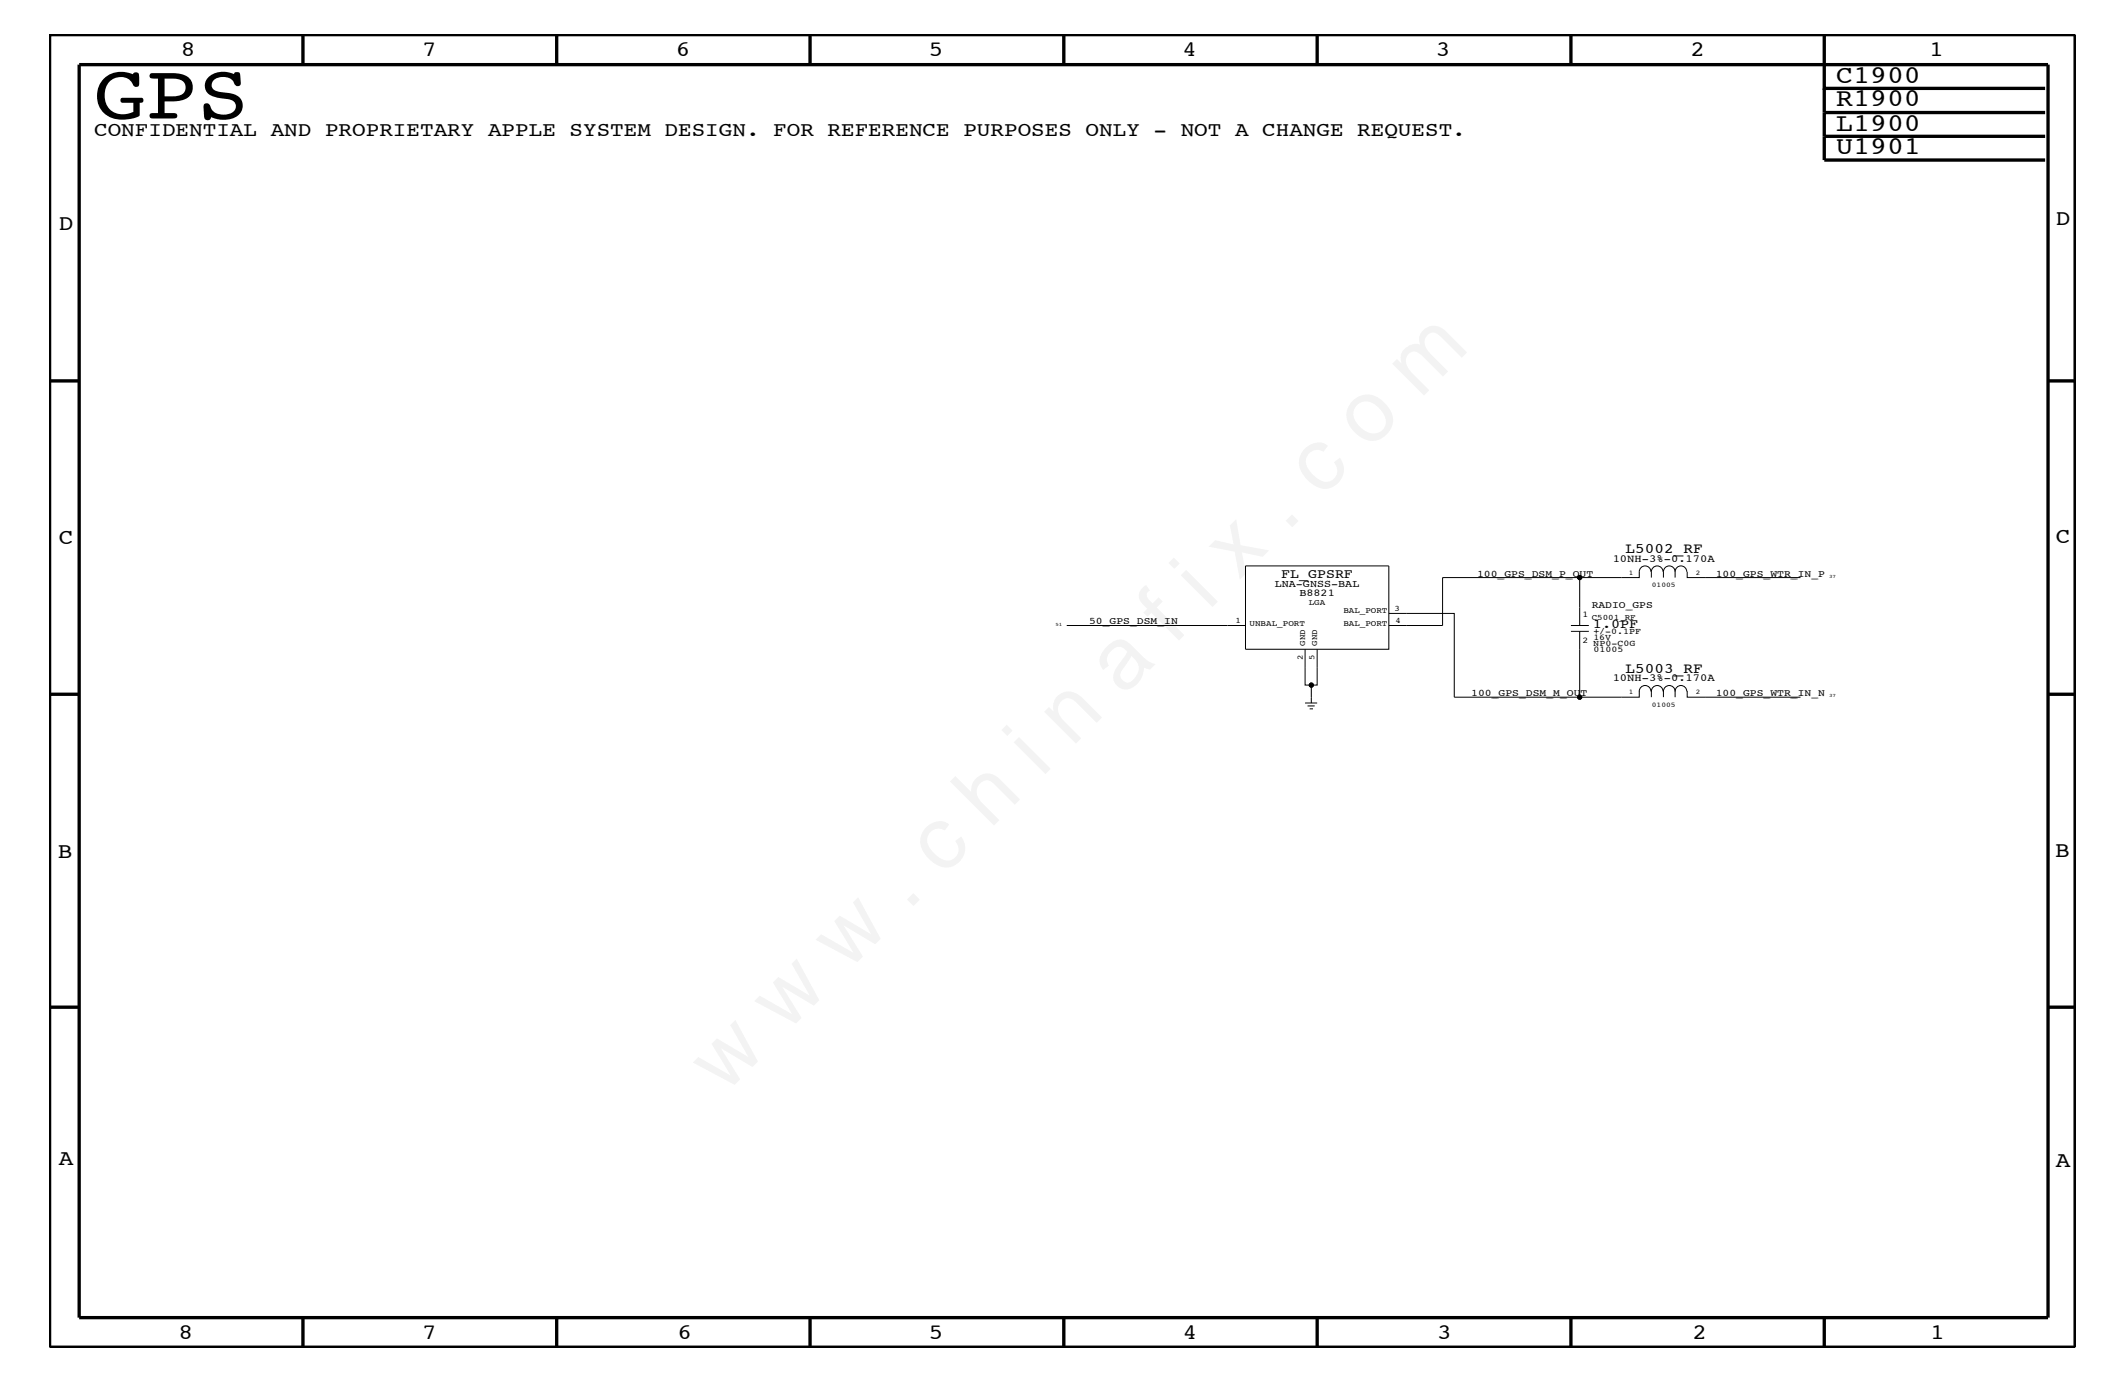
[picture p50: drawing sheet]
<svg xmlns="http://www.w3.org/2000/svg" width="432mm" height="279mm" viewBox="0 0 432 279" stroke-linecap="round" stroke-linejoin="round" font-family="sans-serif">
<defs><g id="words">
<text font-size="17.6" x="147.1" y="222.6" transform="rotate(-45 147.1 222.6)">w w w . c h i n a f i x . c o m</text>
<text font-size="15.9" x="19.1" y="24.1">GPS</text>
<g font-size="5.2">
<text x="373.1" y="16.8">C1900</text>
<text x="373.1" y="21.6">R1900</text>
<text x="373.1" y="26.5">L1900</text>
<text x="373.1" y="31.4">U1901</text>
</g>
<g font-size="4.5">
<text x="36.7" y="11.5">8</text>
<text x="85.8" y="11.5">7</text>
<text x="137.3" y="11.5">6</text>
<text x="188.7" y="11.5">5</text>
<text x="240.3" y="11.5">4</text>
<text x="291.8" y="11.5">3</text>
<text x="343.5" y="11.5">2</text>
<text x="392" y="11.5">1</text>
<text x="11.9" y="46.8">D</text>
<text x="417.8" y="45.7">D</text>
<text x="11.9" y="110.6">C</text>
<text x="417.7" y="110.4">C</text>
<text x="11.8" y="174.3">B</text>
<text x="417.6" y="174.2">B</text>
<text x="11.9" y="236.7">A</text>
<text x="417.7" y="237.1">A</text>
<text x="36.2" y="272.1">8</text>
<text x="85.8" y="272.1">7</text>
<text x="137.7" y="272.1">6</text>
<text x="188.7" y="272.1">5</text>
<text x="240.4" y="272.1">4</text>
<text x="292" y="272.1">3</text>
<text x="343.9" y="272.1">2</text>
<text x="392.2" y="272.1">1</text>
</g>
<text font-size="4.1" x="19.1" y="27.7">CONFIDENTIAL AND PROPRIETARY APPLE SYSTEM DESIGN. FOR REFERENCE PURPOSES ONLY - NOT A CHANGE REQUEST.</text>
<g font-size="3">
<text x="330.3" y="112.5">L5002_RF</text>
<text x="330.3" y="136.7">L5003_RF</text>
</g>
<g font-size="2.7">
<text x="260.4" y="117.4">FL_GPSRF</text>
<text x="323.7" y="127.7">1.0PF</text>
</g>
<g font-size="2.2">
<text x="327.7" y="114.2">10NH-3%-0.170A</text>
<text x="327.7" y="138.4">10NH-3%-0.170A</text>
</g>
<g font-size="2.1">
<text x="259" y="119.2">LNA-GNSS-BAL</text>
<text x="264" y="121">B8821</text>
</g>
<g font-size="2">
<text x="300.1" y="117.2">100_GPS_DSM_P_OUT</text>
<text x="348.7" y="117.2">100_GPS_WTR_IN_P</text>
<text x="323.4" y="123.5">RADIO_GPS</text>
<text x="221.3" y="126.9">50_GPS_DSM_IN</text>
<text x="299" y="141.4">100_GPS_DSM_M_OUT</text>
<text x="348.7" y="141.4">100_GPS_WTR_IN_N</text>
</g>
<g font-size="1.8">
<text x="321.6" y="125.3">1</text>
<text x="321.6" y="130.8">2</text>
<text x="323.8" y="131.3">NP0-C0G</text>
<text x="323.8" y="130">16V</text>
<text x="323.8" y="128.9">+/-0.1PF</text>
<text x="323.8" y="132.4">01005</text>
</g>
<g font-size="1.7">
<text x="265.9" y="122.9">LGA</text>
<text x="273" y="124.7">BAL_PORT</text>
<text x="283.4" y="124.1">3</text>
<text x="323.4" y="125.9">C5001_RF</text>
<text x="251" y="126.6">1</text>
<text x="253.9" y="127.1">UNBAL_PORT</text>
<text x="265.2" y="131.2" transform="rotate(-90 265.2 131.2)">GND</text>
<text x="267.6" y="131.2" transform="rotate(-90 267.6 131.2)">GND</text>
<text x="273" y="127.1">BAL_PORT</text>
<text x="283.5" y="126.6">4</text>
<text x="264.8" y="134.1" transform="rotate(-90 264.8 134.1)">2</text>
<text x="267.1" y="134.1" transform="rotate(-90 267.1 134.1)">5</text>
</g>
<g font-size="1.4">
<text x="331" y="116.8">1</text>
<text x="335.7" y="119.3">01005</text>
<text x="344.6" y="116.8">2</text>
<text x="331" y="141.1">1</text>
<text x="335.7" y="143.6">01005</text>
<text x="344.6" y="141.1">2</text>
</g>
<g font-size="1">
<text x="371.7" y="117.4">37</text>
<text x="214.5" y="127.1">51</text>
<text x="371.7" y="141.7">37</text>
</g>
</g></defs>
<g fill="none" stroke="#000" stroke-width=".2">
<path d="M253.1 115h29.1v16.9h-29.1M293.1 117.4h27.9M335.5 116.2a1.19 1.19 0 0 0-1.2-1.2 1.19 1.19 0 0 0-1.2 1.2v1.2h-12.1v9.7M337.9 116.2a1.19 1.19 0 0 0-1.2-1.2 1.19 1.19 0 0 0-1.1 1.2v1.2M340.4 116.2a1.19 1.19 0 0 1 1.2-1.2 1.19 1.19 0 0 1 1.2 1.2M340.4 116.2a1.19 1.19 0 0 0-1.2-1.2 1.19 1.19 0 0 0-1.2 1.2v1.2M340.4 116.2v1.2M342.8 116.2v1.2h23.1M216.8 127.1h32.6M319.2 127.1h3.7M319.2 128.3h3.7M321 128.3v13.4h12.1v-1.3"/>
<path d="M295.5 141.7h25.5M333.1 140.5a1.19 1.19 0 0 1 1.2-1.2 1.19 1.19 0 0 1 1.2 1.2M335.6 140.5a1.19 1.19 0 0 1 1.1-1.2 1.19 1.19 0 0 1 1.2 1.2M335.6 140.4v1.3M338 140.4v1.3M338 140.5a1.19 1.19 0 0 1 1.2-1.2 1.19 1.19 0 0 1 1.2 1.2 1.19 1.19 0 0 1 1.2-1.2 1.19 1.19 0 0 1 1.2 1.2M340.4 140.4v1.3M342.8 140.4v1.3h23.1"/>
<circle cx="321" cy="117.4" r=".42"/>
<circle cx="321" cy="141.7" r=".42"/>
</g>
<g fill="none" stroke="#000" stroke-width=".68" stroke-linecap="butt">
<path d="M10.1 7h411.6v266.8h-411.6zM16.1 13.1h400.1v254.6h-400.1zM61.6 7v6.1M113.1 7v6.1M164.6 7v6.1M216.2 7v6.1M267.6 7v6.1M319.2 7v6.1M370.7 7v11h44.9M370.7 18v14.5h44.9M370.7 27.7h44.9M370.7 22.9h44.9"/>
<path d="M10.1 77.4h6M416.2 77.4h5.5M10.1 141.1h6M416.2 141.1h5.5M10.1 204.7h6M416.2 204.7h5.5M61.6 267.7v6.1M113.1 267.7v6.1M164.6 267.7v6.1M216.2 268v5.8M267.6 267.7v6.1M319.2 267.7v6.1"/>
<path d="M370.7 267.7v6.1"/>
</g>
<g fill="#000">
<circle cx="321" cy="117.4" r=".42"/>
<circle cx="321" cy="141.7" r=".42"/>
</g>
<use href="#words"/>
</svg>
